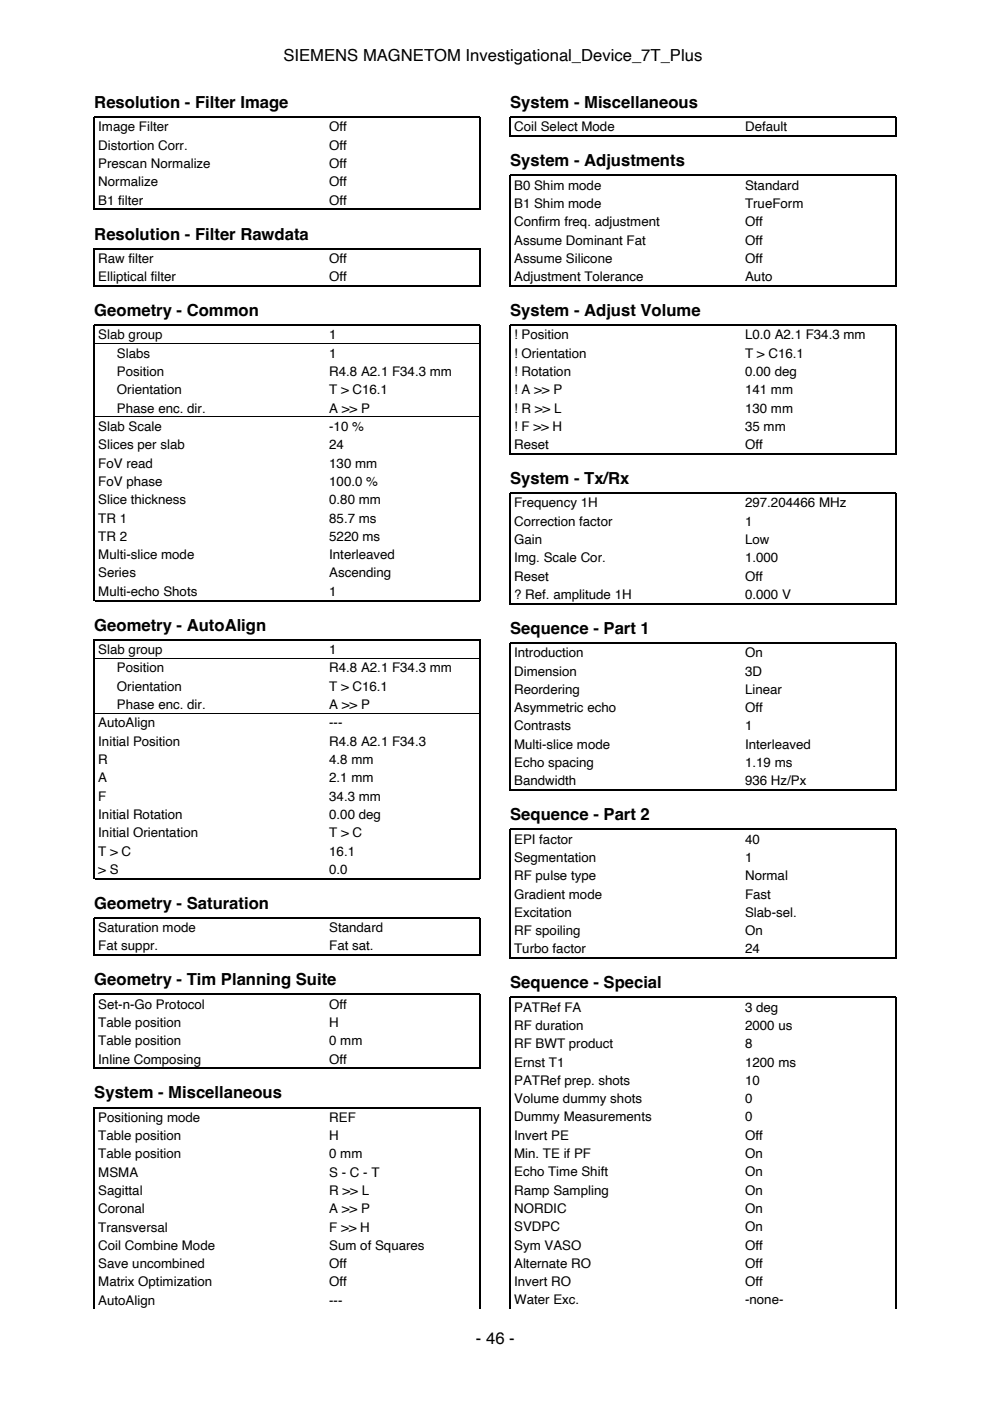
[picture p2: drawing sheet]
<svg xmlns="http://www.w3.org/2000/svg" width="210mm" height="297mm" viewBox="0 0 210 297" stroke-linecap="round" stroke-linejoin="round" font-family="sans-serif">
<defs><g id="words">
<g font-size="3.5">
<text x="60.1" y="12.9">SIEMENS MAGNETOM Investigational_Device_7T_Plus</text>
<text x="20" y="22.9">Resolution - Filter Image</text>
<text x="108.2" y="22.9">System - Miscellaneous</text>
<text x="108.2" y="35.3">System - Adjustments</text>
<text x="20" y="50.8">Resolution - Filter Rawdata</text>
<text x="20" y="67">Geometry - Common</text>
<text x="108.2" y="67">System - Adjust Volume</text>
<text x="108.2" y="102.7">System - Tx/Rx</text>
<text x="20" y="133.7">Geometry - AutoAlign</text>
<text x="108.2" y="134.4">Sequence - Part 1</text>
<text x="108.2" y="173.9">Sequence - Part 2</text>
<text x="20" y="192.7">Geometry - Saturation</text>
<text x="20" y="208.9">Geometry - Tim Planning Suite</text>
<text x="108.2" y="209.5">Sequence - Special</text>
<text x="20" y="232.9">System - Miscellaneous</text>
<text x="100.9" y="284.9">- 46 -</text>
</g>
<g font-size="2.8">
<text x="20.8" y="27.9">Image Filter</text>
<text x="69.8" y="27.9">Off</text>
<text x="109" y="27.9">Coil Select Mode</text>
<text x="158" y="27.9">Default</text>
<text x="20.8" y="31.7">Distortion Corr.</text>
<text x="20.8" y="35.6">Prescan Normalize</text>
<text x="69.8" y="31.7">Off</text>
<text x="69.8" y="35.6">Off</text>
<text x="20.8" y="39.5">Normalize</text>
<text x="69.8" y="39.5">Off</text>
<text x="109" y="40.2">B0 Shim mode</text>
<text x="158" y="40.2">Standard</text>
<text x="20.8" y="43.4">B1 filter</text>
<text x="69.8" y="43.4">Off</text>
<text x="109" y="44.1">B1 Shim mode</text>
<text x="109" y="48">Confirm freq. adjustment</text>
<text x="158" y="44.1">TrueForm</text>
<text x="158" y="48">Off</text>
<text x="109" y="51.9">Assume Dominant Fat</text>
<text x="158" y="51.9">Off</text>
<text x="20.8" y="55.7">Raw filter</text>
<text x="20.8" y="59.6">Elliptical filter</text>
<text x="69.8" y="55.7">Off</text>
<text x="69.8" y="59.6">Off</text>
<text x="109" y="55.7">Assume Silicone</text>
<text x="109" y="59.6">Adjustment Tolerance</text>
<text x="158" y="55.7">Off</text>
<text x="158" y="59.6">Auto</text>
<text x="20.8" y="72">Slab group</text>
<text x="69.8" y="72">1</text>
<text x="109" y="72">! Position</text>
<text x="158" y="72">L0.0 A2.1 F34.3 mm</text>
<text x="24.8" y="75.8">Slabs</text>
<text x="69.8" y="75.8">1</text>
<text x="109" y="75.8">! Orientation</text>
<text x="158" y="75.8">T &gt; C16.1</text>
<text x="24.8" y="79.7">Position</text>
<text x="24.8" y="83.6">Orientation</text>
<text x="69.8" y="79.7">R4.8 A2.1 F34.3 mm</text>
<text x="69.8" y="83.6">T &gt; C16.1</text>
<text x="109" y="79.7">! Rotation</text>
<text x="109" y="83.6">! A &gt;&gt; P</text>
<text x="158" y="79.7">0.00 deg</text>
<text x="158" y="83.6">141 mm</text>
<text x="24.8" y="87.5">Phase enc. dir.</text>
<text x="69.8" y="87.5">A &gt;&gt; P</text>
<text x="109" y="87.5">! R &gt;&gt; L</text>
<text x="158" y="87.5">130 mm</text>
<text x="20.8" y="91.4">Slab Scale</text>
<text x="20.8" y="95.3">Slices per slab</text>
<text x="69.8" y="91.4">-10 %</text>
<text x="69.8" y="95.3">24</text>
<text x="109" y="91.4">! F &gt;&gt; H</text>
<text x="109" y="95.2">Reset</text>
<text x="158" y="91.4">35 mm</text>
<text x="158" y="95.2">Off</text>
<text x="20.8" y="99.2">FoV read</text>
<text x="69.8" y="99.2">130 mm</text>
<text x="20.8" y="103">FoV phase</text>
<text x="20.8" y="106.9">Slice thickness</text>
<text x="69.8" y="103">100.0 %</text>
<text x="69.8" y="106.9">0.80 mm</text>
<text x="109" y="107.6">Frequency 1H</text>
<text x="158" y="107.6">297.204466 MHz</text>
<text x="20.8" y="110.8">TR 1</text>
<text x="69.8" y="110.8">85.7 ms</text>
<text x="109" y="111.5">Correction factor</text>
<text x="158" y="111.5">1</text>
<text x="20.8" y="114.7">TR 2</text>
<text x="20.8" y="118.6">Multi-slice mode</text>
<text x="69.8" y="114.7">5220 ms</text>
<text x="69.8" y="118.6">Interleaved</text>
<text x="109" y="115.4">Gain</text>
<text x="109" y="119.2">Img. Scale Cor.</text>
<text x="158" y="115.4">Low</text>
<text x="158" y="119.2">1.000</text>
<text x="20.8" y="122.4">Series</text>
<text x="69.8" y="122.4">Ascending</text>
<text x="109" y="123.1">Reset</text>
<text x="158" y="123.1">Off</text>
<text x="20.8" y="126.3">Multi-echo Shots</text>
<text x="69.8" y="126.3">1</text>
<text x="109" y="127">? Ref. amplitude 1H</text>
<text x="158" y="127">0.000 V</text>
<text x="20.8" y="138.7">Slab group</text>
<text x="24.8" y="142.6">Position</text>
<text x="69.8" y="138.7">1</text>
<text x="69.8" y="142.6">R4.8 A2.1 F34.3 mm</text>
<text x="109" y="139.3">Introduction</text>
<text x="109" y="143.2">Dimension</text>
<text x="158" y="139.3">On</text>
<text x="158" y="143.2">3D</text>
<text x="24.8" y="146.4">Orientation</text>
<text x="69.8" y="146.4">T &gt; C16.1</text>
<text x="109" y="147.1">Reordering</text>
<text x="158" y="147.1">Linear</text>
<text x="20.8" y="154.2">AutoAlign</text>
<text x="24.8" y="150.3">Phase enc. dir.</text>
<text x="69.8" y="150.3">A &gt;&gt; P</text>
<text x="69.8" y="154.2">---</text>
<text x="109" y="151">Asymmetric echo</text>
<text x="109" y="154.9">Contrasts</text>
<text x="158" y="151">Off</text>
<text x="158" y="154.9">1</text>
<text x="20.8" y="158.1">Initial Position</text>
<text x="20.8" y="162">R</text>
<text x="69.8" y="158.1">R4.8 A2.1 F34.3</text>
<text x="69.8" y="162">4.8 mm</text>
<text x="109" y="158.7">Multi-slice mode</text>
<text x="158" y="158.7">Interleaved</text>
<text x="20.8" y="165.9">A</text>
<text x="69.8" y="165.9">2.1 mm</text>
<text x="109" y="162.6">Echo spacing</text>
<text x="109" y="166.5">Bandwidth</text>
<text x="158" y="162.6">1.19 ms</text>
<text x="158" y="166.5">936 Hz/Px</text>
<text x="20.8" y="169.7">F</text>
<text x="20.8" y="173.6">Initial Rotation</text>
<text x="69.8" y="169.7">34.3 mm</text>
<text x="69.8" y="173.6">0.00 deg</text>
<text x="20.8" y="177.5">Initial Orientation</text>
<text x="69.8" y="177.5">T &gt; C</text>
<text x="109" y="178.9">EPI factor</text>
<text x="158" y="178.9">40</text>
<text x="20.8" y="181.4">T &gt; C</text>
<text x="20.8" y="185.3">&gt; S</text>
<text x="69.8" y="181.4">16.1</text>
<text x="69.8" y="185.3">0.0</text>
<text x="109" y="182.7">Segmentation</text>
<text x="158" y="182.7">1</text>
<text x="109" y="186.6">RF pulse type</text>
<text x="109" y="190.5">Gradient mode</text>
<text x="158" y="186.6">Normal</text>
<text x="158" y="190.5">Fast</text>
<text x="20.8" y="197.6">Saturation mode</text>
<text x="69.8" y="197.6">Standard</text>
<text x="109" y="194.4">Excitation</text>
<text x="158" y="194.4">Slab-sel.</text>
<text x="20.8" y="201.5">Fat suppr.</text>
<text x="69.8" y="201.5">Fat sat.</text>
<text x="109" y="198.3">RF spoiling</text>
<text x="109" y="202.1">Turbo factor</text>
<text x="158" y="198.3">On</text>
<text x="158" y="202.1">24</text>
<text x="20.8" y="213.8">Set-n-Go Protocol</text>
<text x="69.8" y="213.8">Off</text>
<text x="109" y="214.5">PATRef FA</text>
<text x="158" y="214.5">3 deg</text>
<text x="20.8" y="217.7">Table position</text>
<text x="20.8" y="221.6">Table position</text>
<text x="69.8" y="217.7">H</text>
<text x="69.8" y="221.6">0 mm</text>
<text x="109" y="218.4">RF duration</text>
<text x="158" y="218.4">2000 us</text>
<text x="20.8" y="225.5">Inline Composing</text>
<text x="69.8" y="225.5">Off</text>
<text x="109" y="222.2">RF BWT product</text>
<text x="109" y="226.1">Ernst T1</text>
<text x="158" y="222.2">8</text>
<text x="158" y="226.1">1200 ms</text>
<text x="109" y="230">PATRef prep. shots</text>
<text x="109" y="233.9">Volume dummy shots</text>
<text x="158" y="230">10</text>
<text x="158" y="233.9">0</text>
<text x="20.8" y="237.8">Positioning mode</text>
<text x="69.8" y="237.8">REF</text>
<text x="109" y="237.8">Dummy Measurements</text>
<text x="158" y="237.8">0</text>
<text x="20.8" y="241.7">Table position</text>
<text x="20.8" y="245.6">Table position</text>
<text x="69.8" y="241.7">H</text>
<text x="69.8" y="245.6">0 mm</text>
<text x="109" y="241.7">Invert PE</text>
<text x="109" y="245.5">Min. TE if PF</text>
<text x="158" y="241.7">Off</text>
<text x="158" y="245.5">On</text>
<text x="20.8" y="249.5">MSMA</text>
<text x="69.8" y="249.5">S - C - T</text>
<text x="109" y="249.4">Echo Time Shift</text>
<text x="158" y="249.4">On</text>
<text x="20.8" y="253.4">Sagittal</text>
<text x="20.8" y="257.2">Coronal</text>
<text x="69.8" y="253.4">R &gt;&gt; L</text>
<text x="69.8" y="257.2">A &gt;&gt; P</text>
<text x="109" y="253.3">Ramp Sampling</text>
<text x="109" y="257.2">NORDIC</text>
<text x="158" y="253.3">On</text>
<text x="158" y="257.2">On</text>
<text x="20.8" y="261.1">Transversal</text>
<text x="69.8" y="261.1">F &gt;&gt; H</text>
<text x="109" y="261.1">SVDPC</text>
<text x="158" y="261.1">On</text>
<text x="20.8" y="265">Coil Combine Mode</text>
<text x="20.8" y="268.9">Save uncombined</text>
<text x="69.8" y="265">Sum of Squares</text>
<text x="69.8" y="268.9">Off</text>
<text x="109" y="264.9">Sym VASO</text>
<text x="109" y="268.8">Alternate RO</text>
<text x="158" y="264.9">Off</text>
<text x="158" y="268.8">Off</text>
<text x="20.8" y="272.8">Matrix Optimization</text>
<text x="69.8" y="272.8">Off</text>
<text x="109" y="272.7">Invert RO</text>
<text x="158" y="272.7">Off</text>
<text x="20.8" y="276.6">AutoAlign</text>
<text x="69.8" y="276.6">---</text>
<text x="109" y="276.6">Water Exc.</text>
<text x="158" y="276.6">-none-</text>
</g>
</g></defs>
<g fill="none" stroke="#000" stroke-width=".26">
<path d="M108.2 29v-4.2h81.8v4.2M108.3 28.9h81.6M20 44.5v-19.7h81.8v19.7M20.1 44.4h81.6M20 60.7v-8h81.8v8M20.1 60.6h81.6M108.2 60.7v-23.5h81.8v23.5M108.3 60.6h81.6M108.2 96.4v-27.5h81.8v27.5M108.3 96.2h81.6M20 127.5v-58.6h81.8v58.6M20.1 127.3h81.6"/>
<path d="M108.2 128.1v-23.5h81.8v23.5M108.3 128h81.6M108.2 167.6v-31.3h81.8v31.3M108.3 167.5h81.6M20 186.4v-50.7h81.8v50.7M20.1 186.3h81.6M20 202.6v-8h81.8v8M20.1 202.5h81.6M108.2 203.3v-27.5h81.8v27.5M108.3 203.1h81.6M20 226.6v-15.8h81.8v15.8M20.1 226.5h81.6"/>
<path d="M20 277.5v-42.7h81.8v42.7M108.2 277.4v-65.9h81.8v65.9"/>
</g>
<path d="M20.1 72.8h81.6M20.1 88.4h81.6M20.1 139.5h81.6M20.1 151.2h81.6" fill="none" stroke="#000" stroke-width=".21"/>
<use href="#words"/>
</svg>
